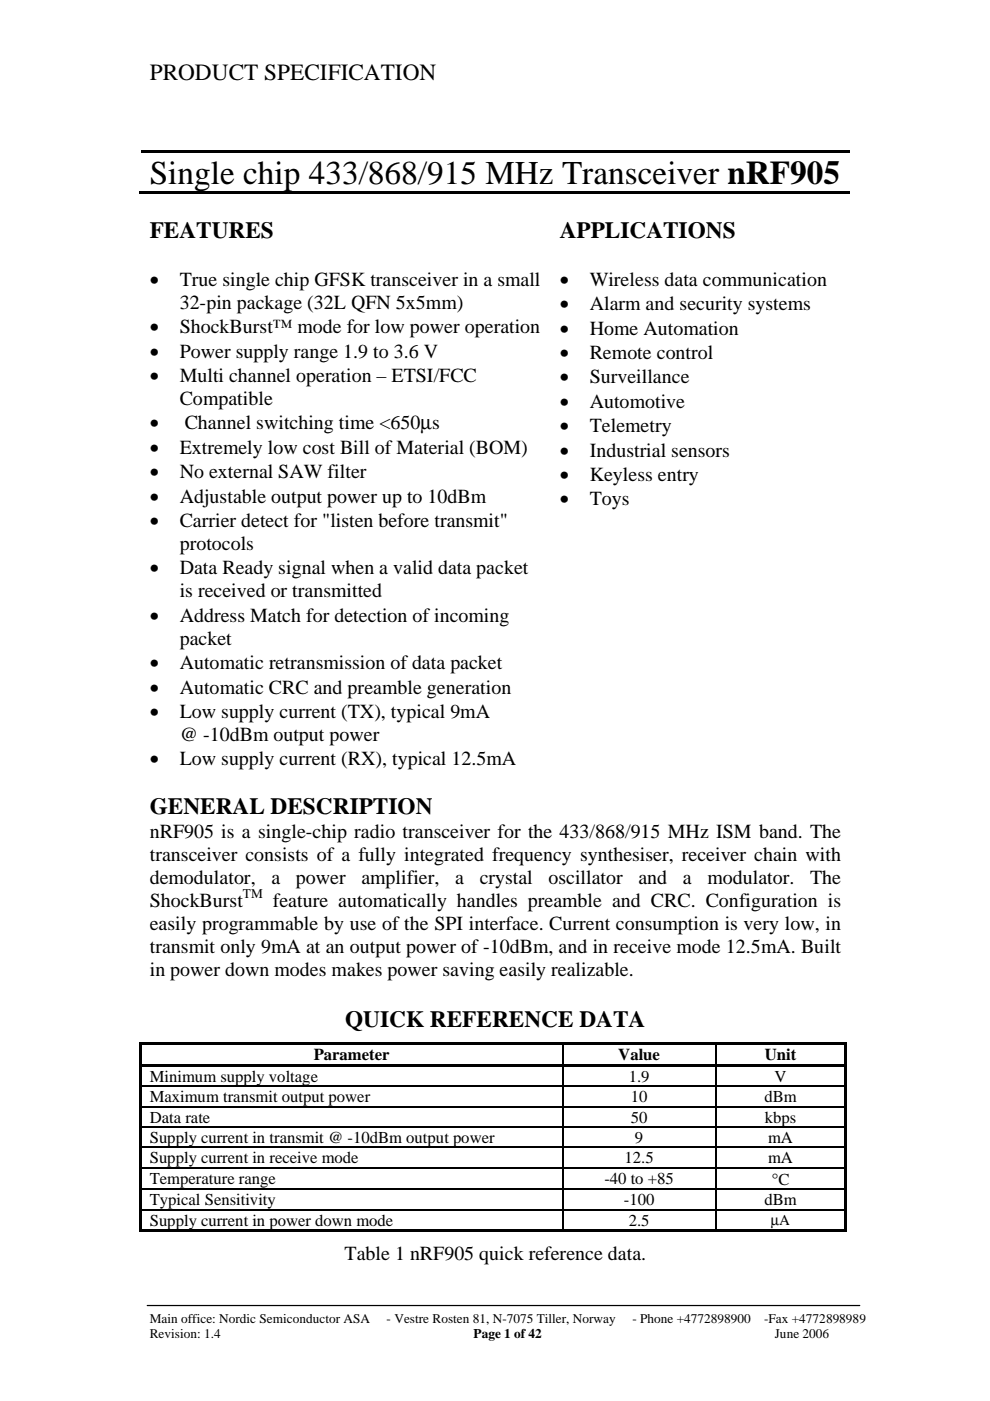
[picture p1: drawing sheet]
<svg xmlns="http://www.w3.org/2000/svg" width="210mm" height="297mm" viewBox="0 0 210 297" stroke-linecap="round" stroke-linejoin="round" font-family="sans-serif">
<defs><g id="words">
<text font-size="7" x="31.7" y="38.9">Single chip 433/868/915 MHz Transceiver nRF905</text>
<g font-size="4.9">
<text x="31.7" y="17">PRODUCT SPECIFICATION</text>
<text x="31.7" y="50.5">FEATURES</text>
<text x="118.7" y="50.5">APPLICATIONS</text>
<text x="31.7" y="172.7">GENERAL DESCRIPTION</text>
<text x="73.2" y="217.8">QUICK REFERENCE DATA</text>
</g>
<g font-size="4.2">
<text x="31.8" y="60.6">•</text>
<text x="38.1" y="60.6">True single chip GFSK transceiver in a small</text>
<text x="38.1" y="65.5">32-pin package (32L QFN 5x5mm)</text>
<text x="118.7" y="65.8">•</text>
<text x="118.7" y="60.6">•</text>
<text x="125" y="65.8">Alarm and security systems</text>
<text x="125" y="60.6">Wireless data communication</text>
<text x="31.8" y="70.7">•</text>
<text x="38.1" y="70.7">ShockBurst™ mode for low power operation</text>
<text x="118.7" y="71">•</text>
<text x="125" y="71">Home Automation</text>
<text x="31.8" y="75.8">•</text>
<text x="38.1" y="75.8">Power supply range 1.9 to 3.6 V</text>
<text x="118.7" y="76.1">•</text>
<text x="125" y="76.1">Remote control</text>
<text x="31.7" y="81">•</text>
<text x="38.1" y="81">Multi channel operation – ETSI/FCC</text>
<text x="118.7" y="81.3">•</text>
<text x="125" y="81.3">Surveillance</text>
<text x="38.1" y="85.9">Compatible</text>
<text x="118.7" y="86.5">•</text>
<text x="125" y="86.5">Automotive</text>
<text x="31.7" y="91.1">•</text>
<text x="39.2" y="91.1">Channel switching time &lt;650µs</text>
<text x="118.7" y="91.7">•</text>
<text x="125" y="91.7">Telemetry</text>
<text x="31.7" y="101.4">•</text>
<text x="31.7" y="96.2">•</text>
<text x="38.1" y="101.4">No external SAW filter</text>
<text x="38.1" y="96.2">Extremely low cost Bill of Material (BOM)</text>
<text x="118.7" y="96.8">•</text>
<text x="125" y="96.8">Industrial sensors</text>
<text x="31.7" y="106.6">•</text>
<text x="38.1" y="106.6">Adjustable output power up to 10dBm</text>
<text x="118.7" y="107.2">•</text>
<text x="118.7" y="102">•</text>
<text x="125" y="107.2">Toys</text>
<text x="125" y="102">Keyless entry</text>
<text x="31.7" y="111.7">•</text>
<text x="38.1" y="111.7">Carrier detect for &quot;listen before transmit&quot;</text>
<text x="38.1" y="116.6">protocols</text>
<text x="31.7" y="121.8">•</text>
<text x="38.1" y="121.8">Data Ready signal when a valid data packet</text>
<text x="31.7" y="131.8">•</text>
<text x="38.1" y="131.8">Address Match for detection of incoming</text>
<text x="38.1" y="126.6">is received or transmitted</text>
<text x="38.1" y="136.7">packet</text>
<text x="31.7" y="141.9">•</text>
<text x="38.1" y="141.9">Automatic retransmission of data packet</text>
<text x="31.7" y="147">•</text>
<text x="38.1" y="147">Automatic CRC and preamble generation</text>
<text x="31.7" y="152.2">•</text>
<text x="38.1" y="152.2">Low supply current (TX), typical 9mA</text>
<text x="38.1" y="157.1">@ -10dBm output power</text>
<text x="31.7" y="162.2">•</text>
<text x="38.1" y="162.2">Low supply current (RX), typical 12.5mA</text>
<text x="31.7" y="177.7">nRF905 is a single-chip radio transceiver for the 433/868/915 MHz ISM band. The</text>
<text x="31.7" y="182.5">transceiver consists of a fully integrated frequency synthesiser, receiver chain with</text>
<text x="31.7" y="187.4">demodulator,</text>
<text x="57.5" y="187.4">a</text>
<text x="62.7" y="187.4">power</text>
<text x="76.6" y="187.4">amplifier,</text>
<text x="96.5" y="187.4">a</text>
<text x="101.7" y="187.4">crystal</text>
<text x="116.3" y="187.4">oscillator</text>
<text x="135.4" y="187.4">and</text>
<text x="144.8" y="187.4">a</text>
<text x="150" y="187.4">modulator.</text>
<text x="171.8" y="187.4">The</text>
<text x="31.7" y="192.3">ShockBurst</text>
<text x="31.7" y="197.1">easily programmable by use of the SPI interface. Current consumption is very low, in</text>
<text x="57.8" y="192.3">feature automatically handles preamble and CRC. Configuration is</text>
<text x="31.7" y="202">transmit only 9mA at an output power of -10dBm, and in receive mode 12.5mA. Built</text>
<text x="31.7" y="206.9">in power down modes makes power saving easily realizable.</text>
<text x="73" y="267.2">Table 1 nRF905 quick reference data.</text>
</g>
<g font-size="3.5">
<text x="66.5" y="224.8">Parameter</text>
<text x="131.1" y="224.8">Value</text>
<text x="162.2" y="224.8">Unit</text>
<text x="31.7" y="229.3">Minimum supply voltage</text>
<text x="31.7" y="233.7">Maximum transmit output power</text>
<text x="133.3" y="229.3">1.9</text>
<text x="133.7" y="233.7">10</text>
<text x="162.1" y="233.7">dBm</text>
<text x="164.2" y="229.3">V</text>
<text x="31.7" y="238">Data rate</text>
<text x="133.7" y="238">50</text>
<text x="162.2" y="238">kbps</text>
<text x="31.7" y="242.3">Supply current in transmit @ -10dBm output power</text>
<text x="134.6" y="242.3">9</text>
<text x="162.9" y="242.3">mA</text>
<text x="31.7" y="246.6">Supply current in receive mode</text>
<text x="31.7" y="251">Temperature range</text>
<text x="128.1" y="251">-40 to +85</text>
<text x="132.4" y="246.6">12.5</text>
<text x="162.9" y="246.6">mA</text>
<text x="163.6" y="251.2">°C</text>
<text x="31.7" y="255.5">Typical Sensitivity</text>
<text x="132.3" y="255.5">-100</text>
<text x="162.1" y="255.5">dBm</text>
<text x="31.7" y="259.9">Supply current in power down mode</text>
<text x="133.3" y="259.9">2.5</text>
</g>
<text font-size="3.2" x="163.4" y="259.8">µΑ</text>
<g font-size="2.8">
<text x="51.5" y="190.3">TM</text>
<text x="31.7" y="280.5">Main office: Nordic Semiconductor ASA</text>
<text x="82" y="280.5">- Vestre Rosten 81, N-7075 Tiller, Norway</text>
<text x="134.1" y="280.5">- Phone +4772898900</text>
<text x="162" y="280.5">-Fax +4772898989</text>
<text x="31.8" y="283.8">Revision: 1.4</text>
<text x="100.4" y="283.8">Page 1 of 42</text>
<text x="164.3" y="283.8">June 2006</text>
</g>
</g></defs>
<path d="M31.2 276.8h151.1" fill="none" stroke="#000" stroke-width=".26"/>
<g fill="#000">
<path d="M29.8 31.8h150.3v.5h-150.3zM29.6 40.5h150.6v.5h-150.6zM29.6 221h.5v.5h-.5zM29.6 221.5h.5v4.1h-.5zM29.6 225.6h.5v.5h-.5zM29.6 226.1h.5v4.1h-.5zM29.6 230.2h.5v.2h-.5zM29.6 230.4h.5v4.1h-.5zM29.6 234.5h.5v.3h-.5zM29.6 234.8h.5v4h-.5zM29.6 238.8h.5v.3h-.5zM30.1 221h89v.5h-89z"/>
<path d="M30.1 225.6h89v.5h-89zM119.1 221h.6v.5h-.6zM119.1 225.6h.6v.5h-.6zM119.1 230.2h.3v.2h-.3zM119.1 234.5h.3v.3h-.3zM119.1 238.8h.3v.3h-.3zM119.7 221h31.9v.5h-31.9zM119.7 225.6h31.9v.5h-31.9zM151.6 221h.6v.5h-.6zM151.6 225.6h.6v.5h-.6zM151.6 230.2h.3v.2h-.3zM151.6 234.5h.3v.3h-.3z"/>
<path d="M151.6 238.8h.3v.3h-.3zM152.2 221h26.8v.5h-26.8zM152.2 225.6h26.8v.5h-26.8zM179 221h.5v.5h-.5zM179 221.5h.5v4.1h-.5zM179 225.6h.5v.5h-.5zM179 226.1h.5v4.1h-.5zM179 230.2h.5v.2h-.5zM179 230.4h.5v4.1h-.5zM179 234.5h.5v.3h-.5zM179 234.8h.5v4h-.5zM179 238.8h.5v.3h-.5z"/>
<path d="M29.6 239.1h.5v4h-.5zM29.6 243.1h.5v.3h-.5zM29.6 243.4h.5v4h-.5zM29.6 247.4h.5v.3h-.5zM29.6 247.7h.5v4.3h-.5zM29.6 252h.5v.3h-.5zM29.6 252.3h.5v4h-.5zM29.6 256.3h.5v.3h-.5zM119.1 243.1h.3v.3h-.3zM119.1 247.4h.3v.3h-.3zM119.1 252h.3v.3h-.3zM119.1 256.3h.3v.3h-.3z"/>
<path d="M151.6 243.1h.3v.3h-.3zM151.6 247.4h.3v.3h-.3zM151.6 252h.3v.3h-.3zM151.6 256.3h.3v.3h-.3zM179 239.1h.5v4h-.5zM179 243.1h.5v.3h-.5zM179 243.4h.5v4h-.5zM179 247.4h.5v.3h-.5zM179 247.7h.5v4.3h-.5zM179 252h.5v.3h-.5zM179 252.3h.5v4h-.5zM179 256.3h.5v.3h-.5z"/>
<path d="M29.6 256.6h.5v4.1h-.5zM29.6 260.7h.5v.5h-.5zM30.1 260.7h89v.5h-89zM119.1 260.7h.6v.5h-.6zM119.7 260.7h31.9v.5h-31.9zM151.6 260.7h.6v.5h-.6zM152.2 260.7h26.8v.5h-26.8zM179 256.6h.5v4.1h-.5zM179 260.7h.5v.5h-.5z"/>
</g>
<g fill="none" stroke="#000" stroke-width=".25">
<path d="M30.1 230.3h89M30.1 234.6h89M30.1 238.9h89M119.3 221.5v4.1M119.3 226.1v4.1M119.3 230.4v4.1M119.3 234.8v4M119.3 239.1v4M119.4 230.3h32.2M119.4 234.6h32.2M119.4 238.9h32.2M151.8 221.5v4.1"/>
<path d="M151.8 226.1v4.1M151.8 230.4v4.1M151.8 234.8v4M151.8 239.1v4M151.9 230.3h27.1M151.9 234.6h27.1M151.9 238.9h27.1M30.1 243.2h89M30.1 247.6h89M30.1 252.2h89M30.1 256.5h89M119.3 243.4v4"/>
<path d="M119.3 247.7v4.3M119.3 252.3v4M119.3 256.6v4.1M119.4 243.2h32.2M119.4 247.6h32.2M119.4 252.2h32.2M119.4 256.5h32.2M151.8 243.4v4M151.8 247.7v4.3M151.8 252.3v4M151.8 256.6v4.1M151.9 243.2h27.1"/>
<path d="M151.9 247.6h27.1M151.9 252.2h27.1M151.9 256.5h27.1"/>
</g>
<use href="#words"/>
</svg>
